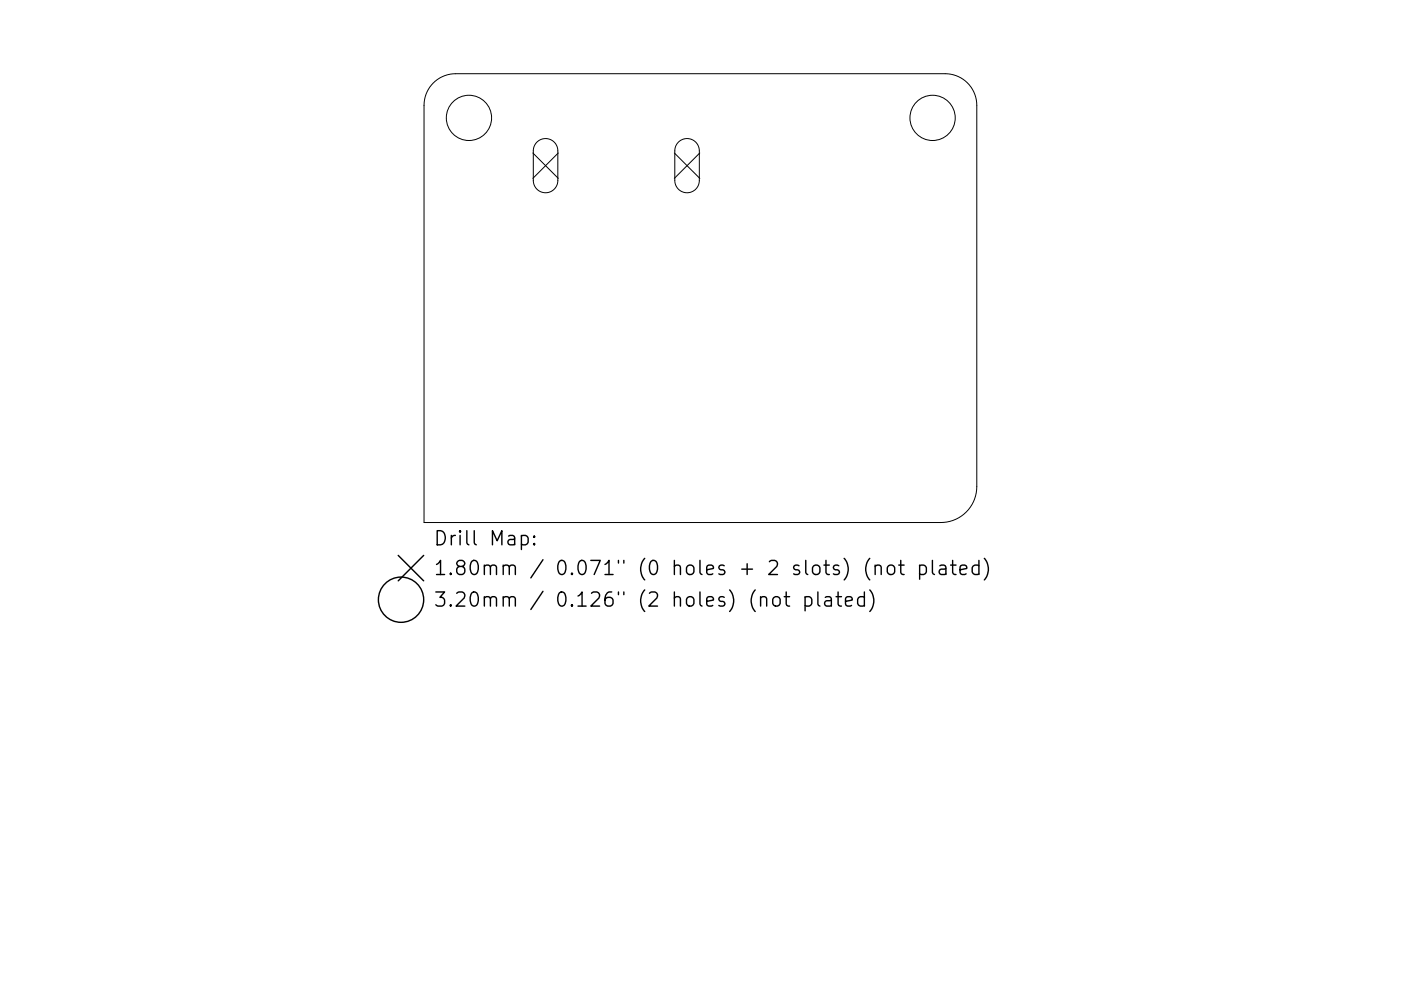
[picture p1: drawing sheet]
<svg xmlns="http://www.w3.org/2000/svg" width="297mm" height="210mm" viewBox="0 0 297 210" stroke-linecap="round" stroke-linejoin="round" font-family="sans-serif">
<defs><g id="words">
<g font-size="4.2">
<text x="91.8" y="115.7">Drill Map:</text>
<text x="91.8" y="122">1.80mm / 0.071&quot; (0 holes + 2 slots) (not plated)</text>
<text x="91.8" y="128.7">3.20mm / 0.126&quot; (2 holes) (not plated)</text>
</g>
</g></defs>
<g fill="none" stroke="#000" stroke-width=".21">
<path d="M91.9 17.6a6.7 6.7 0 0 1 4.7-2h103.8a6.7 6.7 0 0 1 6.7 6.7v80.9a7.6 7.6 0 0 1-7.6 7.7h-109.6v-88.6a6.7 6.7 0 0 1 2-4.7zM113 32.4l5.4 5.4M113.8 30.2a2.6 2.6 0 0 1 2.9-.6 2.6 2.6 0 0 1 1.6 2.4v6.3a2.6 2.6 0 0 1-2.6 2.6 2.6 2.6 0 0 1-2.6-2.6v-6.5l.2-.9zM118.4 32.4l-5.4 5.4M143 32.4l5.4 5.4M143.8 30.2a2.6 2.6 0 0 1 2.9-.6 2.6 2.6 0 0 1 1.6 2.4v6.3a2.6 2.6 0 0 1-2.6 2.6 2.6 2.6 0 0 1-2.6-2.6v-6.5l.2-.9zM148.4 32.4l-5.4 5.4"/>
<circle cx="99.4" cy="25" r="4.8"/>
<circle cx="197.7" cy="25" r="4.8"/>
</g>
<g fill="none" stroke="#000" stroke-width=".3">
<path d="M84.4 117.8l5.4 5.4M89.8 117.8l-5.4 5.4M110.5 113.7l.9-.1 .6 .6v.8l-.3 .5-.3 .1-.9-.1M113.3 115.3l.1 .2-.1 .1-.2-.1 .2-.2v.3M113.3 113.7l.1 .2-.1 .1-.2-.1 .2-.2v.3M184.4 118.5a3.4 3.4 0 0 0 0 4.5M185.6 119.9v2M190.6 119.9h1.1M191 118.9v2.6l.1 .3 .6 .1M195 119.9v3M197.7 118.9v2.6l.4 .4M201.6 119.9h1.1"/>
<path d="M202 118.9v2.6l.1 .3 .6 .1M207.6 118.9v3M208.7 118.5a3.4 3.4 0 0 1 0 4.5M164 126.9a.81 .81 0 0 1 .8-.3 .81 .81 0 0 1 .6 .6v.8a.81 .81 0 0 1-.8 .6 .81 .81 0 0 1-.8-.6v-.8zM166.3 126.6h1.1M166.7 125.6v2.6l.1 .3 .6 .1M170.7 126.7l.9-.1 .5 .6v.8l-.3 .5-.2 .1-.9-.1M170.7 126.6v3M173.4 125.6v2.6l.4 .4M175 126.7l.3-.1 .8 .1 .2 .3v1.6M176.3 127.3l-1 .2a.59 .59 0 0 0-.5 .5 .59 .59 0 0 0 .5 .6l1-.1M177.3 126.6h1.1"/>
<path d="M177.7 125.6v2.6l.1 .3 .6 .1M179.3 127.6l1.4-.3-.1-.6-.9-.1-.4 .4v1.2l.1 .3 .3 .1 .9-.1M183.3 126.7l-.9-.1-.6 .6v.8l.3 .5 .3 .1 .9-.1M183.3 125.6v3M184.4 125.2a3.4 3.4 0 0 1 0 4.5M185.6 120.2a.74 .74 0 0 1 1.2 .1v1.6M188.3 120.2a.81 .81 0 0 1 .8-.3 .81 .81 0 0 1 .6 .6v.8a.81 .81 0 0 1-.8 .6 .81 .81 0 0 1-.8-.6v-.8zM195 120l.8-.1 .6 .6v.8l-.3 .5-.3 .1-.8-.1M199.3 120l.3-.1 .8 .1 .2 .3v1.6M200.6 120.6l-1 .2a.59 .59 0 0 0-.5 .5 .59 .59 0 0 0 .5 .6l1-.1M203.6 120.9l1.4-.3-.2-.6-.8-.1-.4 .4v1.2l.1 .3 .3 .1 .8-.1M207.6 120l-.9-.1-.6 .6v.8l.3 .5 .3 .1 .9-.1"/>
<circle cx="85" cy="127.2" r="4.8"/>
</g>
<use href="#words"/>
</svg>
